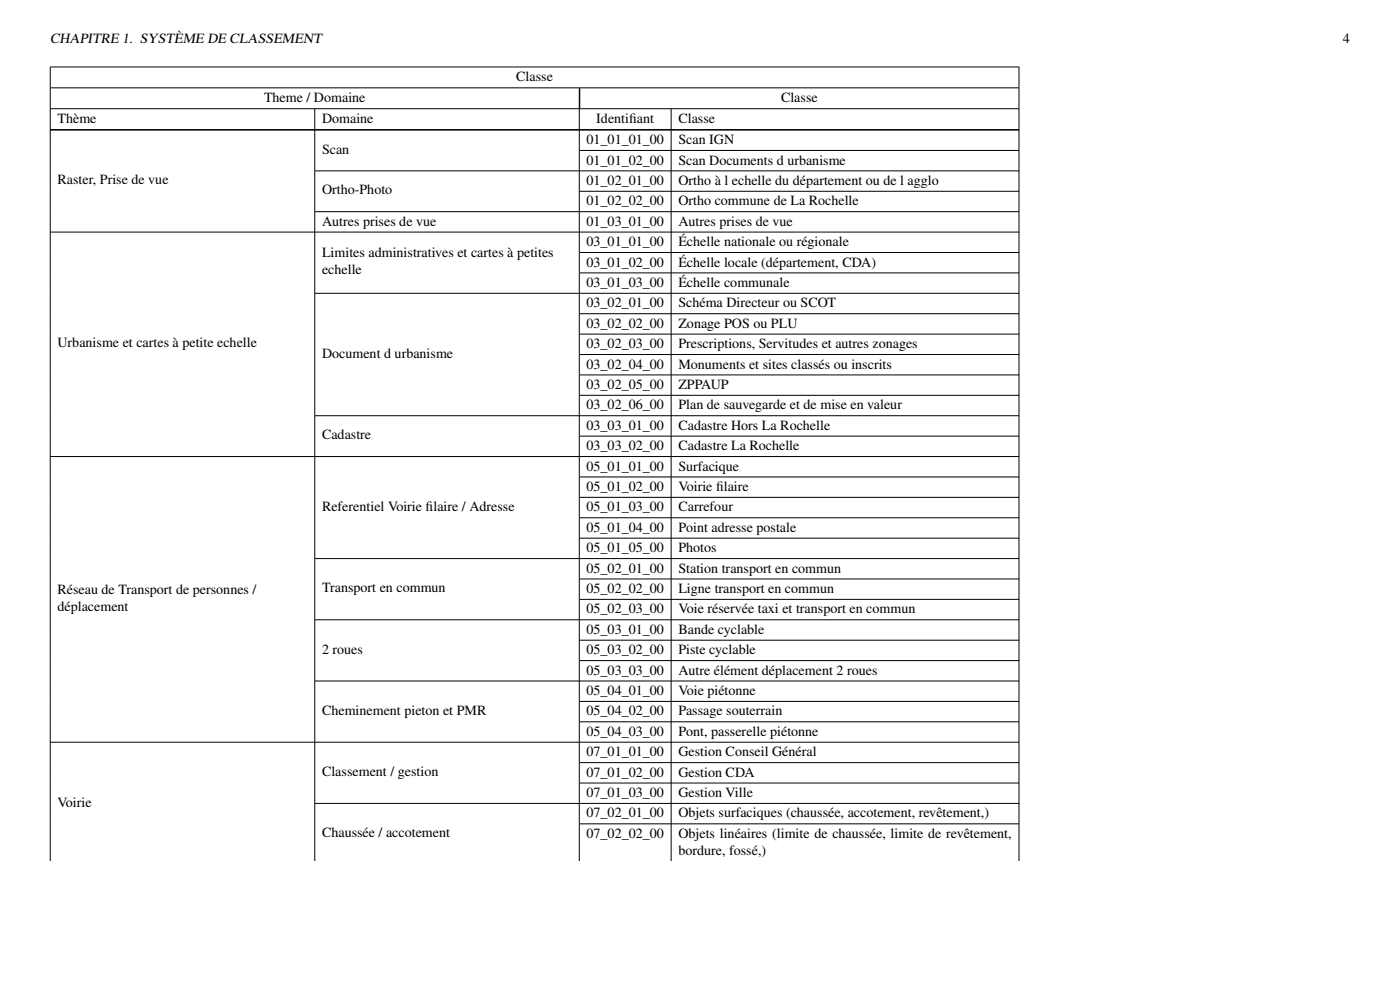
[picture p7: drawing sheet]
<svg xmlns="http://www.w3.org/2000/svg" width="420mm" height="297mm" viewBox="0 0 420 297" stroke-linecap="round" stroke-linejoin="round" font-family="sans-serif">
<defs><g id="words">
<g font-size="4.2">
<text x="15" y="13">CHAPITRE 1. SYSTÈME DE CLASSEMENT</text>
<text x="402.9" y="13">4</text>
<text x="154.9" y="24.4">Classe</text>
<text x="79.2" y="30.7">Theme / Domaine</text>
<text x="234.3" y="30.7">Classe</text>
<text x="17.2" y="36.9">Thème</text>
<text x="96.6" y="36.9">Domaine</text>
<text x="178.9" y="36.9">Identif</text>
<text x="188.7" y="36.9">iant</text>
<text x="203.5" y="36.9">Classe</text>
<text x="96.6" y="46">Scan</text>
<text x="176" y="43.2">01_01_01_00</text>
<text x="203.5" y="43.2">Scan IGN</text>
<text x="176" y="49.3">01_01_02_00</text>
<text x="203.5" y="49.3">Scan Documents d urbanisme</text>
<text x="17.2" y="55.2">Raster, Prise de vue</text>
<text x="96.6" y="58.3">Ortho-Photo</text>
<text x="176" y="55.4">01_02_01_00</text>
<text x="203.5" y="55.4">Ortho à l echelle du département ou de l agglo</text>
<text x="176" y="61.5">01_02_02_00</text>
<text x="203.5" y="61.5">Ortho commune de La Rochelle</text>
<text x="96.6" y="67.7">Autres prises de vue</text>
<text x="176" y="67.7">01_03_01_00</text>
<text x="203.5" y="67.7">Autres prises de vue</text>
<text x="96.6" y="77.1">Limites administratives et cartes à petites</text>
<text x="176" y="73.8">03_01_01_00</text>
<text x="203.5" y="73.8">Échelle nationale ou régionale</text>
<text x="96.6" y="82.2">echelle</text>
<text x="176" y="79.9">03_01_02_00</text>
<text x="203.5" y="79.9">Échelle locale (département, CDA)</text>
<text x="176" y="86">03_01_03_00</text>
<text x="203.5" y="86">Échelle communale</text>
<text x="176" y="92.1">03_02_01_00</text>
<text x="203.5" y="92.1">Schéma Directeur ou SCOT</text>
<text x="176" y="98.2">03_02_02_00</text>
<text x="203.5" y="98.2">Zonage POS ou PLU</text>
<text x="17.2" y="104.1">Urbanisme et cartes à petite echelle</text>
<text x="96.6" y="107.2">Document d urbanisme</text>
<text x="176" y="104.3">03_02_03_00</text>
<text x="203.5" y="104.3">Prescriptions, Servitudes et autres zonages</text>
<text x="176" y="110.5">03_02_04_00</text>
<text x="203.5" y="110.5">Monuments et sites classés ou inscrits</text>
<text x="176" y="116.6">03_02_05_00</text>
<text x="203.5" y="116.6">ZPPAUP</text>
<text x="176" y="122.7">03_02_06_00</text>
<text x="203.5" y="122.7">Plan de sauvegarde et de mise en valeur</text>
<text x="96.6" y="131.7">Cadastre</text>
<text x="176" y="128.8">03_03_01_00</text>
<text x="203.5" y="128.8">Cadastre Hors La Rochelle</text>
<text x="176" y="134.9">03_03_02_00</text>
<text x="203.5" y="134.9">Cadastre La Rochelle</text>
<text x="176" y="141">05_01_01_00</text>
<text x="203.5" y="141">Surfacique</text>
<text x="176" y="147.2">05_01_02_00</text>
<text x="203.5" y="147.2">Voirie f</text>
<text x="214.8" y="147.2">ilaire</text>
<text x="96.6" y="153.1">Referentiel Voirie f</text>
<text x="127.7" y="153.1">ilaire / Adresse</text>
<text x="176" y="153.3">05_01_03_00</text>
<text x="203.5" y="153.3">Carrefour</text>
<text x="176" y="159.4">05_01_04_00</text>
<text x="203.5" y="159.4">Point adresse postale</text>
<text x="176" y="165.5">05_01_05_00</text>
<text x="203.5" y="165.5">Photos</text>
<text x="176" y="171.6">05_02_01_00</text>
<text x="203.5" y="171.6">Station transport en commun</text>
<text x="17.2" y="178">Réseau de Transport de personnes /</text>
<text x="96.6" y="177.5">Transport en commun</text>
<text x="176" y="177.7">05_02_02_00</text>
<text x="203.5" y="177.7">Ligne transport en commun</text>
<text x="17.2" y="183.1">déplacement</text>
<text x="176" y="183.8">05_02_03_00</text>
<text x="203.5" y="183.8">Voie réservée taxi et transport en commun</text>
<text x="176" y="190">05_03_01_00</text>
<text x="203.5" y="190">Bande cyclable</text>
<text x="96.6" y="195.9">2 roues</text>
<text x="176" y="196.1">05_03_02_00</text>
<text x="203.5" y="196.1">Piste cyclable</text>
<text x="176" y="202.2">05_03_03_00</text>
<text x="203.5" y="202.2">Autre élément déplacement 2 roues</text>
<text x="176" y="208.3">05_04_01_00</text>
<text x="203.5" y="208.3">Voie piétonne</text>
<text x="96.6" y="214.2">Cheminement pieton et PMR</text>
<text x="176" y="214.4">05_04_02_00</text>
<text x="203.5" y="214.4">Passage souterrain</text>
<text x="176" y="220.5">05_04_03_00</text>
<text x="203.5" y="220.5">Pont, passerelle piétonne</text>
<text x="176" y="226.7">07_01_01_00</text>
<text x="203.5" y="226.7">Gestion Conseil Général</text>
<text x="96.6" y="232.6">Classement / gestion</text>
<text x="176" y="232.8">07_01_02_00</text>
<text x="203.5" y="232.8">Gestion CDA</text>
<text x="176" y="238.9">07_01_03_00</text>
<text x="203.5" y="238.9">Gestion Ville</text>
<text x="17.2" y="241.7">Voirie</text>
<text x="176" y="245">07_02_01_00</text>
<text x="203.5" y="245">Objets surfaciques (chaussée, accotement, revêtement,)</text>
<text x="96.6" y="250.9">Chaussée / accotement</text>
<text x="176" y="251.1">07_02_02_00</text>
<text x="203.5" y="251.1">Objets linéaires (limite de chaussée, limite de revêtement,</text>
<text x="203.5" y="256.2">bordure, fossé,)</text>
</g>
</g></defs>
<g fill="none" stroke="#000" stroke-width=".3">
<path d="M15 20.1h290.8M15 26.3h290.8M15 32.6h290.8M15 38.8h290.8M15 39h290.8M15.1 20.1v6.2M15.1 26.4v6.1M15.1 32.7v6.1M15.1 38.9v219.1M94.4 32.7v6.1M94.4 38.9v219.1M173.8 26.4v6.1"/>
<path d="M173.8 32.7v6.1M173.8 38.9v219.1M173.9 26.4v6.1M201.3 32.7v6.1M201.3 38.9v219.1M305.7 20.1v6.2M305.7 26.4v6.1M305.7 32.7v6.1M305.7 38.9v219.1M94.5 51.2h211.3M173.9 45.1h131.9M173.9 57.3h131.9"/>
<path d="M15 69.6h290.8M94.5 63.4h211.3M173.9 75.7h131.9M94.5 87.9h211.3M173.9 81.8h131.9M173.9 94h131.9M173.9 100.1h131.9M173.9 106.2h131.9M173.9 112.4h131.9M173.9 118.5h131.9M15 136.8h290.8M94.5 124.6h211.3"/>
<path d="M173.9 130.7h131.9M173.9 142.9h131.9M173.9 149.1h131.9M173.9 155.2h131.9M94.5 167.4h211.3M173.9 161.3h131.9M173.9 173.5h131.9M173.9 179.6h131.9M94.5 185.7h211.3M173.9 191.9h131.9M173.9 198h131.9M94.5 204.1h211.3"/>
<path d="M173.9 210.2h131.9M173.9 216.3h131.9M15 222.4h290.8M173.9 228.6h131.9M173.9 234.7h131.9M94.5 240.8h211.3M173.9 246.9h131.9"/>
</g>
<use href="#words"/>
</svg>
